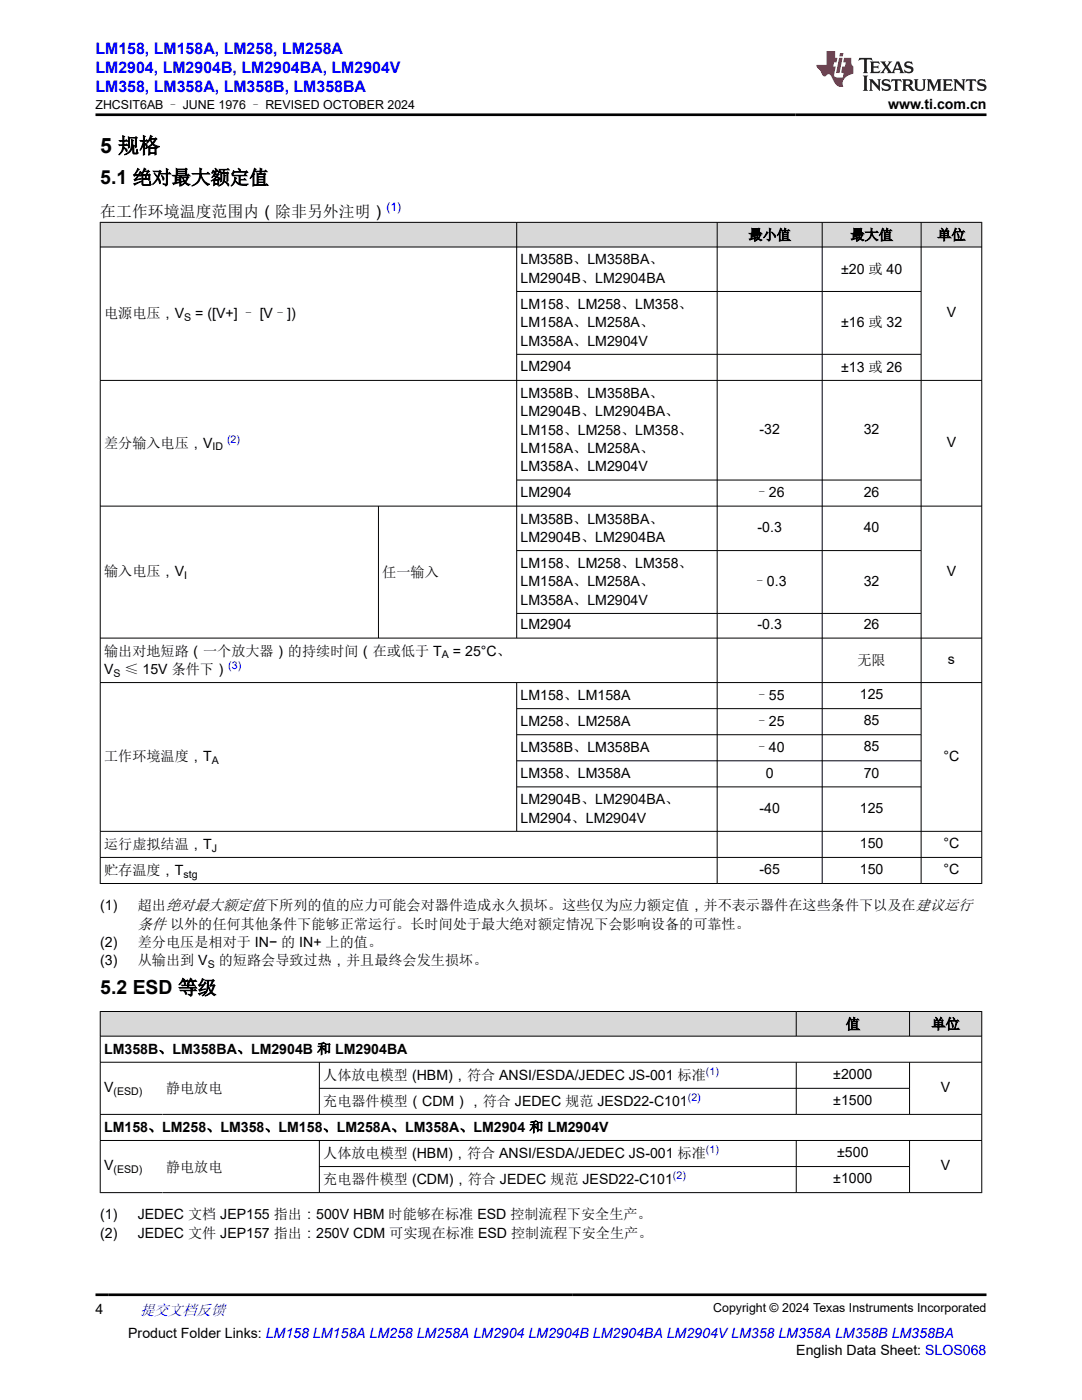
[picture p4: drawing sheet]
<svg xmlns="http://www.w3.org/2000/svg" width="216mm" height="279mm" viewBox="0 0 216 279" stroke-linecap="round" stroke-linejoin="round" font-family="sans-serif">
<defs><g id="words">
<text font-size="4.2" x="20" y="30.5">5 规格</text>
<g font-size="3.9">
<text x="20" y="36.7">5.1 绝对最大额定值</text>
<text x="20" y="198.4">5.2 ESD 等级</text>
</g>
<g font-size="3.2" fill="#00f">
<text x="19.1" y="10.7">LM158, LM158A, LM258, LM258A</text>
<text x="19.1" y="14.5">LM2904, LM2904B, LM2904BA, LM2904V</text>
<text x="19.1" y="18.3">LM358, LM358A, LM358B, LM358BA</text>
</g>
<text font-size="3.2" x="20" y="43.2">在工作环境温度范围内（除非另外注明）</text>
<text font-size="3" x="27.5" y="185.3">条件 以外的任何其他条件下能够正常运行。长时间处于最大绝对额定情况下会影响设备的可靠性。</text>
<text font-size="3" fill="#00f" x="27.9" y="262.4">提交文档反馈</text>
<g font-size="2.8">
<text x="177.2" y="21.7">www.ti.com.cn</text>
<text x="149.3" y="47.8">最小值</text>
<text x="169.7" y="47.8">最大值</text>
<text x="187" y="47.8">单位</text>
<text x="103.9" y="52.8">LM358B、LM358BA、</text>
<text x="103.9" y="56.4">LM2904B、LM2904BA</text>
<text x="167.8" y="54.6">±20 或 40</text>
<text x="20.8" y="63.5">电源电压，V</text>
<text x="39" y="63.5">= ([V+] – [V–])</text>
<text x="103.9" y="61.6">LM158、LM258、LM358、</text>
<text x="103.9" y="65.3">LM158A、LM258A、</text>
<text x="167.8" y="65.3">±16 或 32</text>
<text x="188.9" y="63.3">V</text>
<text x="103.9" y="69">LM358A、LM2904V</text>
<text x="103.9" y="74">LM2904</text>
<text x="167.8" y="74.2">±13 或 26</text>
<text x="103.9" y="79.4">LM358B、LM358BA、</text>
<text x="103.9" y="83.1">LM2904B、LM2904BA、</text>
<text x="20.8" y="89.3">差分输入电压，V</text>
<text x="103.9" y="86.7">LM158、LM258、LM358、</text>
<text x="151.5" y="86.6">-32</text>
<text x="172.4" y="86.6">32</text>
<text x="188.9" y="89.2">V</text>
<text x="103.9" y="90.4">LM158A、LM258A、</text>
<text x="103.9" y="94.1">LM358A、LM2904V</text>
<text x="103.9" y="99.1">LM2904</text>
<text x="150.6" y="99.3">–26</text>
<text x="172.4" y="99.1">26</text>
<text x="103.9" y="104.5">LM358B、LM358BA、</text>
<text x="151.1" y="106.2">-0.3</text>
<text x="172.4" y="106.2">40</text>
<text x="103.9" y="108.2">LM2904B、LM2904BA</text>
<text x="103.9" y="113.4">LM158、LM258、LM358、</text>
<text x="20.8" y="115">输入电压，V</text>
<text x="76.3" y="115.2">任一输入</text>
<text x="103.9" y="117">LM158A、LM258A、</text>
<text x="150.2" y="117">–0.3</text>
<text x="172.4" y="116.9">32</text>
<text x="188.9" y="114.9">V</text>
<text x="103.9" y="120.7">LM358A、LM2904V</text>
<text x="103.9" y="125.6">LM2904</text>
<text x="151.1" y="125.6">-0.3</text>
<text x="172.4" y="125.6">26</text>
<text x="20.8" y="130.8">输出对地短路（一个放大器）的持续时间（在或低于 T</text>
<text x="90.4" y="130.8">= 25°C、</text>
<text x="20.8" y="134.5">V</text>
<text x="24.8" y="134.5">≤ 15V 条件下）</text>
<text x="171.1" y="132.8">无限</text>
<text x="189.1" y="132.5">s</text>
<text x="103.9" y="139.7">LM158、LM158A</text>
<text x="150.6" y="139.7">–55</text>
<text x="171.6" y="139.6">125</text>
<text x="103.9" y="144.9">LM258、LM258A</text>
<text x="150.6" y="144.9">–25</text>
<text x="172.4" y="144.8">85</text>
<text x="172.4" y="150">85</text>
<text x="20.8" y="151.9">工作环境温度，T</text>
<text x="103.9" y="150.1">LM358B、LM358BA</text>
<text x="103.9" y="155.3">LM358、LM358A</text>
<text x="150.6" y="150.1">–40</text>
<text x="152.8" y="155.2">0</text>
<text x="172.4" y="155.2">70</text>
<text x="188.3" y="151.8">°C</text>
<text x="103.9" y="160.5">LM2904B、LM2904BA、</text>
<text x="103.9" y="164.2">LM2904、LM2904V</text>
<text x="151.5" y="162.2">-40</text>
<text x="171.6" y="162.2">125</text>
<text x="20.8" y="169.4">运行虚拟结温，T</text>
<text x="171.6" y="169.2">150</text>
<text x="188.3" y="169.2">°C</text>
<text x="20.8" y="174.6">贮存温度，T</text>
<text x="151.5" y="174.5">-65</text>
<text x="171.6" y="174.5">150</text>
<text x="188.3" y="174.5">°C</text>
<text x="20" y="181.7">(1)</text>
<text x="27.5" y="181.7">超出绝对最大额定值下所列的值的应力可能会对器件造成永久损坏。这些仅为应力额定值，并不表示器件在这些条件下以及在建议运行</text>
<text x="20" y="189">(2)</text>
<text x="27.5" y="189">差分电压是相对于 IN− 的 IN+ 上的值。</text>
<text x="20" y="192.7">(3)</text>
<text x="27.5" y="192.7">从输出到 V</text>
<text x="43.7" y="192.7">的短路会导致过热，并且最终会发生损坏。</text>
<text x="168.8" y="205.3">值</text>
<text x="185.9" y="205.3">单位</text>
<text x="20.8" y="210.3">LM358B、LM358BA、LM2904B 和 LM2904BA</text>
<text x="64.5" y="215.5">人体放电模型 (HBM)，符合 ANSI/ESDA/JEDEC JS-001 标准</text>
<text x="166.3" y="215.3">±2000</text>
<text x="20.8" y="217.9">V</text>
<text x="33.1" y="218.2">静电放电</text>
<text x="64.5" y="220.7">充电器件模型（CDM），符合 JEDEC 规范 JESD22-C101</text>
<text x="166.3" y="220.5">±1500</text>
<text x="187.8" y="217.9">V</text>
<text x="20.8" y="225.9">LM158、LM258、LM358、LM158、LM258A、LM358A、LM2904 和 LM2904V</text>
<text x="20.8" y="233.5">V</text>
<text x="33.1" y="233.8">静电放电</text>
<text x="64.5" y="231.1">人体放电模型 (HBM)，符合 ANSI/ESDA/JEDEC JS-001 标准</text>
<text x="167.1" y="230.9">±500</text>
<text x="187.8" y="233.5">V</text>
<text x="64.5" y="236.3">充电器件模型 (CDM)，符合 JEDEC 规范 JESD22-C101</text>
<text x="166.3" y="236.1">±1000</text>
<text x="20" y="243.4">(1)</text>
<text x="27.5" y="243.4">JEDEC 文档 JEP155 指出：500V HBM 时能够在标准 ESD 控制流程下安全生产。</text>
<text x="20" y="247">(2)</text>
<text x="27.5" y="247">JEDEC 文件 JEP157 指出：250V CDM 可实现在标准 ESD 控制流程下安全生产。</text>
<text x="19.1" y="262.1">4</text>
<text x="25.6" y="266.9">Product Folder Links: LM158 LM158A LM258 LM258A LM2904 LM2904B LM2904BA LM2904V LM358 LM358A LM358B LM358BA</text>
<text x="158.9" y="270.3">English Data Sheet: SLOS068</text>
</g>
<g font-size="2.5">
<text x="19.1" y="21.8">ZHCSIT6AB – JUNE 1976 – REVISED OCTOBER 2024</text>
<text x="142.3" y="261.8">Copyright © 2024 Texas Instruments Incorporated</text>
</g>
<text font-size="2.4" fill="#00f" x="77.2" y="42.2">(1)</text>
<g font-size="2.1">
<text x="36.8" y="64">S</text>
<text x="42.4" y="89.9">ID</text>
<text x="36.8" y="115.6">I</text>
<text x="88.2" y="131.4">A</text>
<text x="22.7" y="135.1">S</text>
<text x="42.2" y="152.5">A</text>
<text x="42.2" y="170">J</text>
<text x="36.6" y="175.2">stg</text>
<text x="41.5" y="193.2">S</text>
<text x="22.6" y="218.5">(ESD)</text>
<text x="22.6" y="234.1">(ESD)</text>
</g>
<g font-size="2.1" fill="#00f">
<text x="45.3" y="88.4">(2)</text>
<text x="45.5" y="133.6">(3)</text>
<text x="140.9" y="214.5">(1)</text>
<text x="137.3" y="219.7">(2)</text>
<text x="140.9" y="230.1">(1)</text>
<text x="134.3" y="235.3">(2)</text>
</g>
</g></defs>
<g fill="#d8d8d8">
<path d="M20 44.4h175.9v4.9h-175.9z" fill-rule="evenodd"/>
<path d="M20.1 44.4h82.9v4.8h-82.9z" fill-rule="evenodd"/>
<path d="M103.2 44.4h39.8v4.8h-39.8z" fill-rule="evenodd"/>
<path d="M143.2 44.4h20.8v4.8h-20.8z" fill-rule="evenodd"/>
<path d="M164.1 44.4h19.6v4.8h-19.6z" fill-rule="evenodd"/>
<path d="M183.9 44.4h11.9v4.8h-11.9z" fill-rule="evenodd"/>
</g>
<g fill="none" stroke="#000" stroke-width=".2">
<path d="M19.9 44.4h176.1M19.9 49.3h176.1M20 44.3v132.1M103.1 44.3v83.1M103.1 58.2h80.8M143.1 44.3v132.1M164.1 44.3v132.1M183.8 44.3v132.1M195.9 44.3v132.1M19.9 75.9h176.1M103.1 70.7h80.8M103.1 95.8h80.8"/>
<path d="M19.9 101h176.1M75.5 101v26.4M103.1 109.9h80.8M19.9 127.3h176.1M19.9 136.2h176.1M103.1 136.2v29.8M103.1 122.4h80.8M103.1 141.4h80.8M103.1 146.6h80.8M103.1 151.8h80.8M103.1 157h80.8M19.9 165.9h176.1"/>
<path d="M19.9 171.1h176.1M19.9 176.3h176.1"/>
</g>
<g fill="#d8d8d8">
<path d="M20 201.9h175.9v4.9h-175.9z" fill-rule="evenodd"/>
<path d="M20.1 201.9h138.7v4.8h-138.7z" fill-rule="evenodd"/>
<path d="M158.9 201.9h22.5v4.8h-22.5z" fill-rule="evenodd"/>
<path d="M181.6 201.9h14.2v4.8h-14.2z" fill-rule="evenodd"/>
</g>
<g fill="none" stroke="#000" stroke-width=".2">
<path d="M19.9 201.9h176.1M19.9 206.8h176.1M19.9 212h176.1M20 201.8v36.3M63.7 212v10.5M63.7 217.2h117.9M158.9 201.8v5.1M158.9 212v10.5M181.5 201.8v5.1M181.5 212v10.5M195.9 201.8v36.3M19.9 222.4h176.1"/>
<path d="M19.9 227.6h176.1M19.9 238h176.1M63.7 227.6v10.5M63.7 232.8h117.9M158.9 227.6v10.5M181.5 227.6v10.5"/>
</g>
<path d="M171.5 11.6l-.2 .5 .5-.2h.6v.1v2.2l-.2 .4h1l-.2-.4v-2.2v-.1h.5l.6 .2-.2-.5zM173.6 12.3l.2 .4v1.5l-.2 .4h1.9l.1-.6a1.08 1.08 0 0 1-1.3 .2v-.7h.6l.4 .2v-.7l-.4 .2h-.6v-.5l.2-.2a1 1 0 0 1 1 .3l-.1-.5zM175.7 12.3l.9 1.1-1 1.2h.9l-.2-.2 .5-.8 .4 .8-.2 .2h1.6l-.2-.2 .2-.5h.9l.1 .5-.1 .2h.9l-.2-.3-.8-2h-.5l-.9 2.2-.9-1.1 .9-1.1h-.8l.2 .2-.4 .6-.4-.6 .2-.2zM179 12.7l.4 1h-.7zM180.7 12.4a.65 .65 0 0 0-.2 .7 .65 .65 0 0 0 .6 .5l.6 .1 .1 .3a.79 .79 0 0 1-.7 .4 .79 .79 0 0 1-.7-.5l.1 .7 .2-.1a.93 .93 0 0 0 1.1 .1 .93 .93 0 0 0 .4-1 1.46 1.46 0 0 0-1.2-.6l-.1-.3a1.09 1.09 0 0 1 1.2 .2l-.2-.6-.1 .1-.5-.2zM172.2 15.1l.2 .4v2.2l-.2 .4h1l-.2-.4v-2.2l.2-.4zM173.4 15.8l.2 .4v1.5l-.2 .4h.8l-.3-.4 .1-1.3 1.6 1.8v-2l.2-.4h-.7l.1 .2 .1 1.1-1.2-1.3zM176.2 15.9a.65 .65 0 0 0-.2 .8 .65 .65 0 0 0 .6 .4l.6 .2 .1 .2a.79 .79 0 0 1-.7 .4 .79 .79 0 0 1-.7-.5l.1 .7 .2-.1a.93 .93 0 0 0 1.1 .1 .93 .93 0 0 0 .4-.9 1.46 1.46 0 0 0-1.2-.6l-.1-.4a1.09 1.09 0 0 1 1.2 .2l-.1-.6-.2 .1-.5-.1zM177.9 15.8l-.1 .6a.63 .63 0 0 1 .8-.3v1.6l-.3 .4h1l-.2-.4v-1.6a.66 .66 0 0 1 .8 .3l-.1-.6zM180 15.8l.2 .4v1.5l-.2 .4h1l-.2-.2-.1-.7h.5l.1 .2a.79 .79 0 0 0 1.2 .6l-1-.9a.61 .61 0 0 0 .6-.6 .61 .61 0 0 0-.5-.7zM180.8 16.1h.1a.47 .47 0 0 1 .5 .1 .47 .47 0 0 1 .1 .5l-.1 .1-.7 .1zM182.3 15.8l.2 .2a2.27 2.27 0 0 0 .4 2 1.04 1.04 0 0 0 1.7-.7v-1.3l.2-.2h-.8l.2 .4v1.1a.6 .6 0 0 1-.6 .6 .6 .6 0 0 1-.6-.6v-1.1l.3-.4zM184.9 15.8l.2 .4v1.5l-.2 .4h.8l-.3-.4v-1.4l.9 1.9 .9-1.9v1.4l-.3 .4h1l-.2-.4v-1.5l.2-.4h-.8l-.7 1.5-.6-1.5zM188.1 15.8l.2 .4v1.5l-.2 .4h1.9l.1-.6a1.09 1.09 0 0 1-1.3 .2v-.7h.6l.4 .2v-.6l-.4 .2h-.6v-.6l.2-.1a1.01 1.01 0 0 1 1 .3l-.1-.6zM190.2 15.8l.3 .4v1.5l-.3 .4h.8l-.2-.4v-1.3l1.6 1.8v-2l.2-.4h-.7l.2 .2v1.1l-1.2-1.3zM192.8 15.8l-.1 .6a.63 .63 0 0 1 .8-.3v1.6l-.3 .4h1l-.2-.4v-1.6a.66 .66 0 0 1 .8 .3l-.1-.6zM195.2 15.9a.65 .65 0 0 0-.2 .8 .65 .65 0 0 0 .6 .4l.6 .2 .2 .2a.79 .79 0 0 1-.7 .4 .79 .79 0 0 1-.7-.5l.1 .7 .2-.1a.93 .93 0 0 0 1 .1 .93 .93 0 0 0 .5-.9 1.46 1.46 0 0 0-1.3-.6v-.4a1.09 1.09 0 0 1 1.2 .2l-.2-.6-.2 .1-.5-.1z" fill="#231f20"/>
<path d="M164.9 10.2v2.8h-2l.1 .3 .8 1a.95 .95 0 0 0 1 .9 .59 .59 0 0 1 .5-.4 .59 .59 0 0 1 .5 .4l.4 .7a1.59 1.59 0 0 0 2.1 1.4 1.61 1.61 0 0 1 1-2.3l1-.3-.1-1.5a1.59 1.59 0 0 1-.3-1.7h-1.5l-.2 .9h.6l-.2 .9h-.5l-.2 1v.2l.4 .1-.1 .9h-.7a.73 .73 0 0 1-1-.7l.3-1.5h-.5l.1-.9h.5l.2-.9h-.5v-1.3zM167.4 11.5l-.6 3.1h.7l.6-3.1zM167.6 10.6l-.1 .6h.7l.1-.6z" fill="#ed1c24"/>
<path d="M19.1 22.9h177.8M19.1 258.4h177.8" fill="none" stroke="#000" stroke-width=".53"/>
<use href="#words"/>
</svg>
